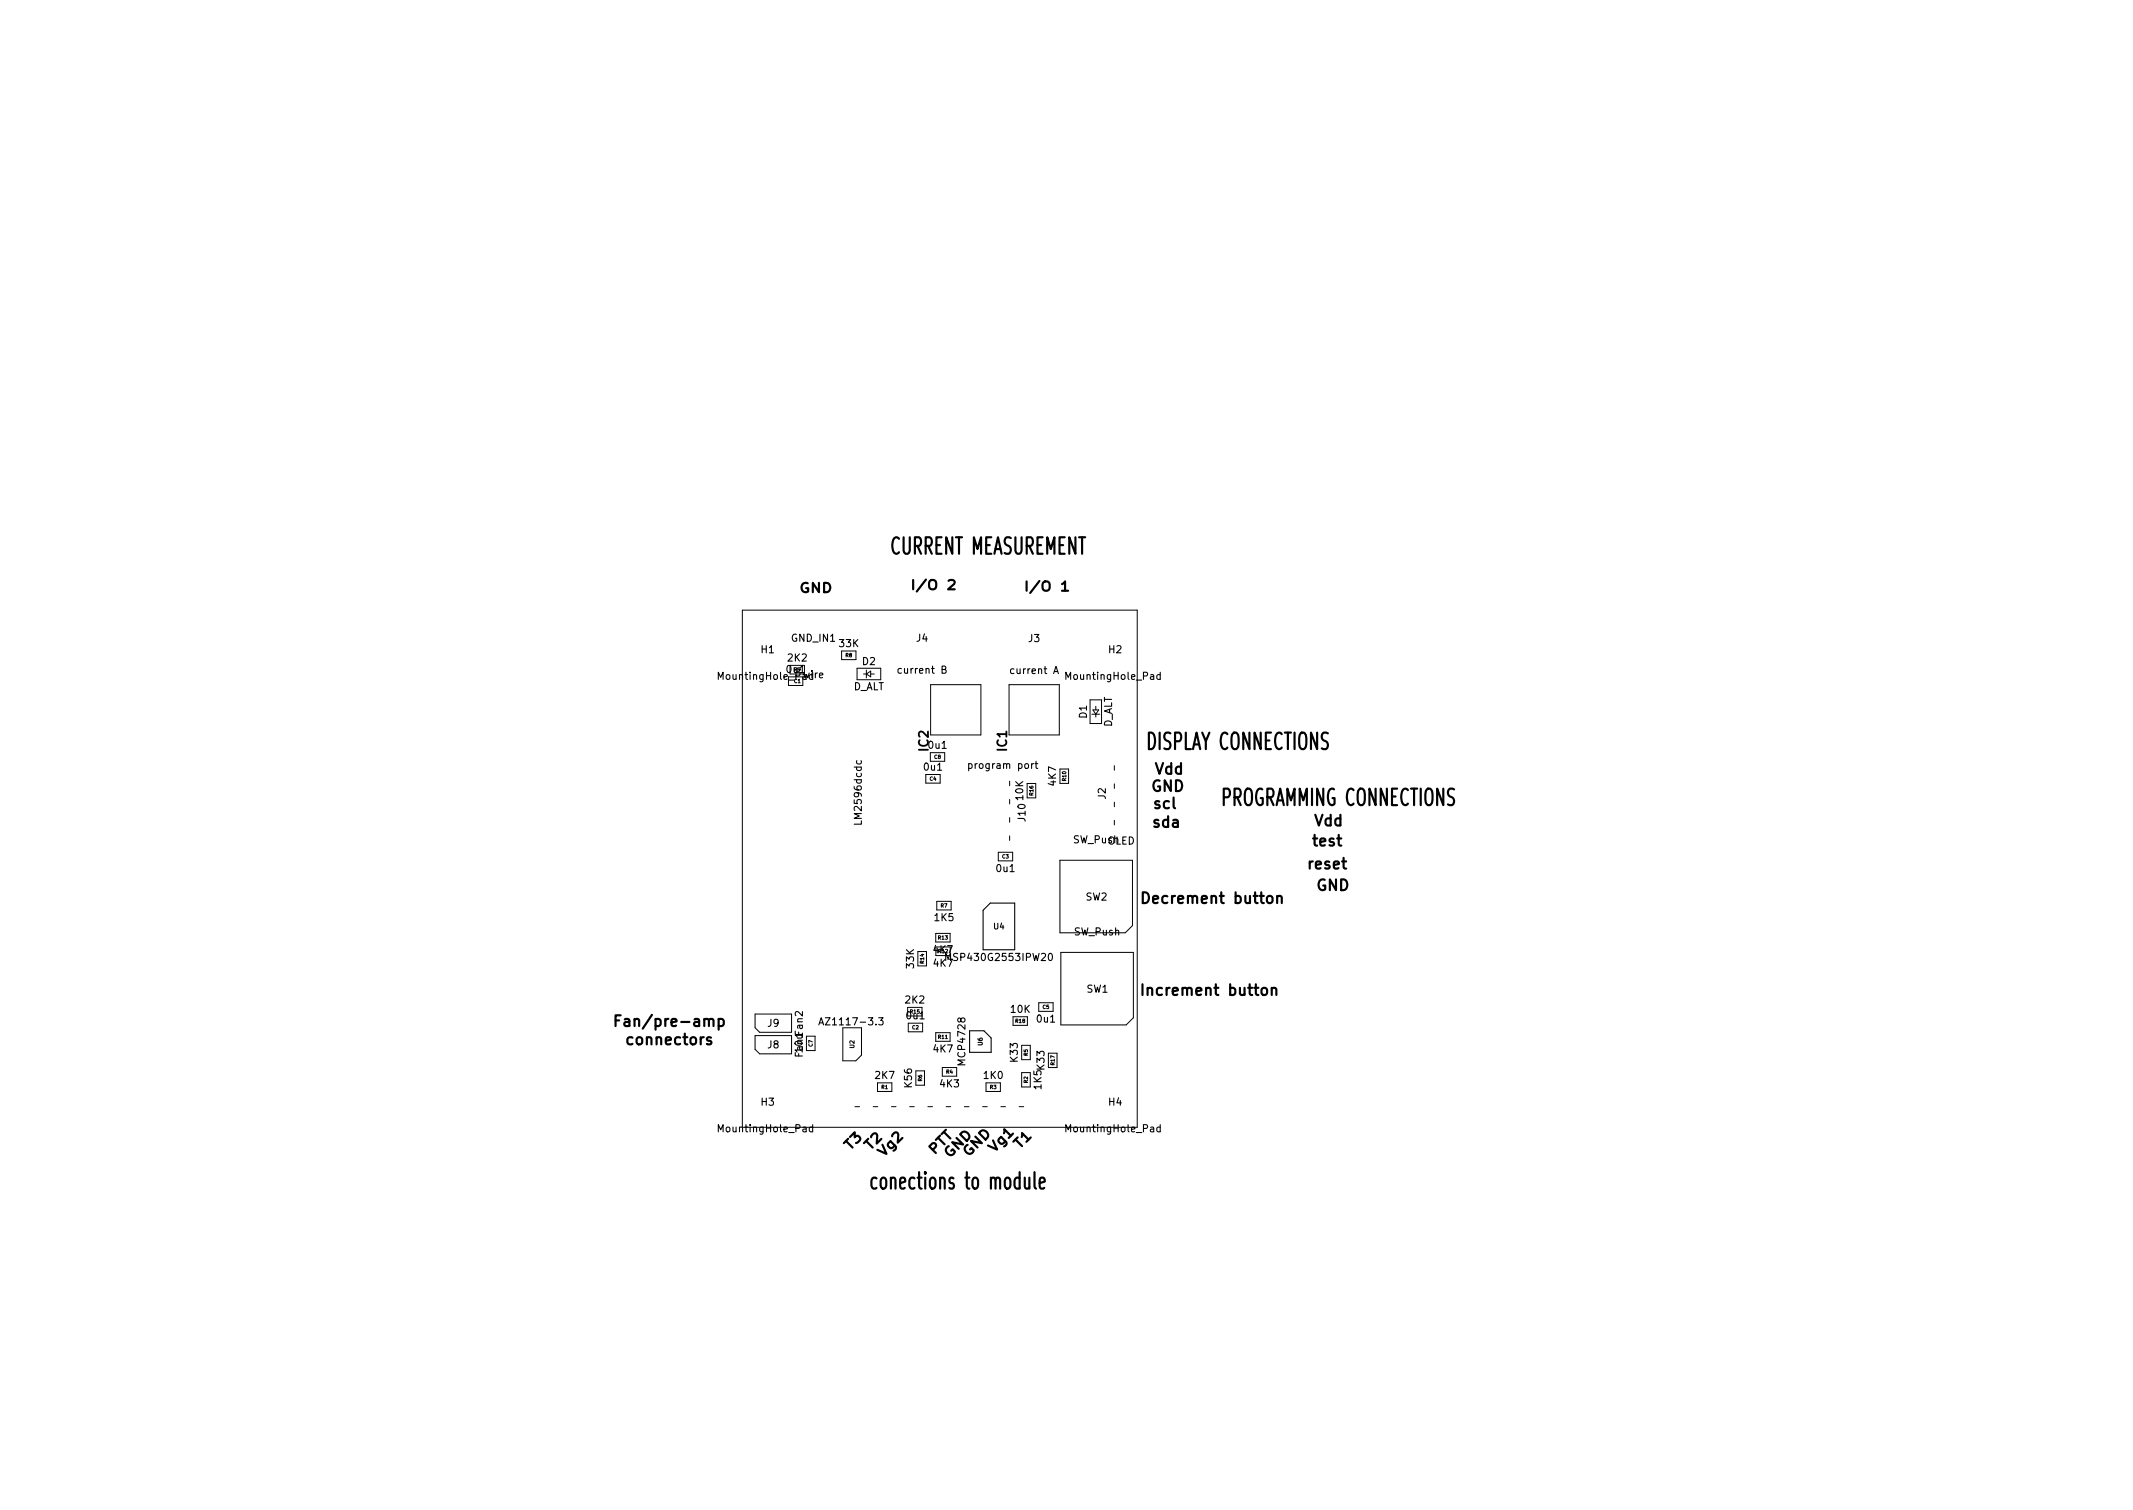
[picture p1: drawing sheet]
<svg xmlns="http://www.w3.org/2000/svg" width="297mm" height="210mm" viewBox="0 0 297 210" stroke-linecap="round" stroke-linejoin="round" font-family="sans-serif">
<defs><g id="words">
<g font-size="3.2">
<text x="124" y="77.2">CURRENT MEASUREMENT</text>
<text x="159.9" y="104.4">DISPLAY CONNECTIONS</text>
<text x="170.2" y="112.2">PROGRAMMING CONNECTIONS</text>
<text x="122.6" y="165.6">conections to module</text>
</g>
<g font-size="2.1">
<text x="160.8" y="107.8">Vdd</text>
<text x="160.3" y="110.2">GND</text>
<text x="160.8" y="112.6">scl</text>
<text x="160.6" y="115.2">sda</text>
<text x="183" y="117.8">test</text>
<text x="183" y="115">Vdd</text>
<text x="159.9" y="125.8">Decrement button</text>
<text x="182.3" y="121">reset</text>
<text x="183.3" y="124">GND</text>
<text x="87" y="142.9">Fan/pre-amp</text>
<text x="159.9" y="138.6">Increment button</text>
<text x="87.6" y="145.5">connectors</text>
</g>
<g font-size="1.8">
<text x="111.3" y="82.5">GND</text>
<text x="143.6" y="82.3">I/O 1</text>
<text x="129.3" y="104.5" transform="rotate(-90 129.3 104.5)">IC2</text>
<text x="140.2" y="104.5" transform="rotate(-90 140.2 104.5)">IC1</text>
<text x="118.4" y="160.2" transform="rotate(-45 118.4 160.2)">T3</text>
<text x="121.2" y="160.2" transform="rotate(-45 121.2 160.2)">T2</text>
<text x="123.1" y="161.1" transform="rotate(-45 123.1 161.1)">Vg2</text>
<text x="130.1" y="160.9" transform="rotate(-45 130.1 160.9)">PTT</text>
<text x="134.8" y="161.2" transform="rotate(-45 134.8 161.2)">GND</text>
<text x="138.5" y="160.5" transform="rotate(-45 138.5 160.5)">Vg1</text>
<text x="142" y="160" transform="rotate(-45 142 160)">T1</text>
</g>
<g font-size="1.4">
<text x="110.3" y="89.3">GND_IN1</text>
<text x="127.6" y="89.3">J4</text>
<text x="143.2" y="89.4">J3</text>
<text x="100.3" y="94.6">MountingHole_Pad</text>
<text x="106" y="90.9">H1</text>
<text x="109.6" y="93.7">0u1</text>
<text x="109.7" y="92.1">2K2</text>
<text x="111.9" y="94.4">wire</text>
<text x="116.9" y="90.1">33K</text>
<text x="120.1" y="92.6">D2</text>
<text x="125.3" y="93.8">current B</text>
<text x="140.9" y="93.8">current A</text>
<text x="148.7" y="94.6">MountingHole_Pad</text>
<text x="154.4" y="90.9">H2</text>
<text x="118.8" y="96.1">D_ALT</text>
<text x="151.3" y="100" transform="rotate(-90 151.3 100)">D1</text>
<text x="154.9" y="101.3" transform="rotate(-90 154.9 101.3)">D_ALT</text>
<text x="128.7" y="107.3">0u1</text>
<text x="129.4" y="104.3">0u1</text>
<text x="135.3" y="107">program port</text>
<text x="142.5" y="111.4" transform="rotate(-90 142.5 111.4)">10K</text>
<text x="147.1" y="109.4" transform="rotate(-90 147.1 109.4)">4K7</text>
<text x="154" y="111.3" transform="rotate(-90 154 111.3)">J2</text>
<text x="120" y="114.5" transform="rotate(-90 120 114.5)">LM2596dcdc</text>
<text x="142.8" y="114.3" transform="rotate(-90 142.8 114.3)">J10</text>
<text x="149.5" y="117.4">SW_Push</text>
<text x="154.2" y="117.6">OLED</text>
<text x="138.8" y="121.4">0u1</text>
<text x="151.2" y="125.4">SW2</text>
<text x="130.2" y="128.3">1K5</text>
<text x="149.6" y="130.2">SW_Push</text>
<text x="127.3" y="134.8" transform="rotate(-90 127.3 134.8)">33K</text>
<text x="130" y="132.7">4K7</text>
<text x="130" y="134.6">4K7</text>
<text x="132.3" y="133.8">MSP430G2553IPW20</text>
<text x="106.9" y="143">J9</text>
<text x="114.9" y="142.8">AZ1117-3.3</text>
<text x="126.1" y="139.7">2K2</text>
<text x="126.3" y="141.9">0u1</text>
<text x="140.8" y="141">10K</text>
<text x="144.5" y="142.4">0u1</text>
<text x="151.3" y="138.2">SW1</text>
<text x="106.9" y="146">J8</text>
<text x="111.8" y="146.5" transform="rotate(-90 111.8 146.5)">10uFan2</text>
<text x="111.8" y="147.1" transform="rotate(-90 111.8 147.1)">Fan1</text>
<text x="130" y="146.5">4K7</text>
<text x="134.4" y="148.1" transform="rotate(-90 134.4 148.1)">MCP4728</text>
<text x="141.7" y="147.8" transform="rotate(-90 141.7 147.8)">K33</text>
<text x="145.5" y="148.9" transform="rotate(-90 145.5 148.9)">K33</text>
<text x="106" y="153.9">H3</text>
<text x="121.9" y="150.2">2K7</text>
<text x="127" y="151.4" transform="rotate(-90 127 151.4)">K56</text>
<text x="130.9" y="151.4">4K3</text>
<text x="137" y="150.2">1K0</text>
<text x="145" y="151.6" transform="rotate(-90 145 151.6)">1K5</text>
<text x="154.4" y="153.9">H4</text>
<text x="100.3" y="157.6">MountingHole_Pad</text>
<text x="148.7" y="157.6">MountingHole_Pad</text>
</g>
<text font-size="1.1" x="138.4" y="129.4">U4</text>
<g font-size=".8">
<text x="119" y="145.9" transform="rotate(-90 119 145.9)">U2</text>
<text x="136.8" y="145.6" transform="rotate(-90 136.8 145.6)">U6</text>
</g>
<g font-size=".7">
<text x="110.6" y="93.5">R9</text>
<text x="110.6" y="95.1">C1</text>
<text x="117.8" y="91.5">R8</text>
<text x="130.1" y="105.7">C8</text>
<text x="129.5" y="108.7">C4</text>
<text x="143.9" y="110.7" transform="rotate(-90 143.9 110.7)">R16</text>
<text x="148.5" y="108.7" transform="rotate(-90 148.5 108.7)">R10</text>
<text x="139.6" y="119.5">C3</text>
<text x="130.7" y="130.8">R13</text>
<text x="131" y="126.4">R7</text>
<text x="128.7" y="134.1" transform="rotate(-90 128.7 134.1)">R14</text>
<text x="130.7" y="132.7">R12</text>
<text x="126.8" y="141.1">R15</text>
<text x="127" y="143.3">C2</text>
<text x="141.4" y="142.4">R18</text>
<text x="145.2" y="140.5">C5</text>
<text x="113.2" y="145.7" transform="rotate(-90 113.2 145.7)">C7</text>
<text x="130.7" y="144.6">R11</text>
<text x="131.8" y="149.5">R4</text>
<text x="143.1" y="147" transform="rotate(-90 143.1 147)">R5</text>
<text x="146.9" y="148.3" transform="rotate(-90 146.9 148.3)">R17</text>
<text x="122.8" y="151.6">R1</text>
<text x="128.4" y="150.6" transform="rotate(-90 128.4 150.6)">R6</text>
<text x="137.9" y="151.6">R3</text>
<text x="143.1" y="150.8" transform="rotate(-90 143.1 150.8)">R2</text>
</g>
</g></defs>
<g fill="none" stroke="#000" stroke-width=".3">
<path d="M127.2 80.8v1.3M128.9 80.7l-1.2 1.7M129.4 80.9a.52 .52 0 0 1 .6-.1 .52 .52 0 0 1 .4 .4v.4a.5 .5 0 0 1-.5 .5 .5 .5 0 0 1-.5-.5zM132.1 80.9l.2-.1h.4l.2 .1v.2v.2l-.9 .8h.9M143 81v1.3M147.9 82.3h.8M159.1 137v1.5M159.1 124.2a.79 .79 0 0 1 .9 .5 .79 .79 0 0 1-.3 1h-.6zM177.1 137.7a.37 .37 0 0 1 .6 .1v.7M177.9 124.9a.37 .37 0 0 1 .6 .1v.7M85.7 142.1h.5M86.4 141.4h-.7v1.5"/>
<path d="M100.1 141.9h.4l.3 .3v.4l-.2 .2-.1 .1-.4-.1M133.2 158.4l.9 1-1.5-.4 .9 1M122.1 164.1l-.2-.1h-.3l-.1 .1a1.25 1.25 0 0 0 0 1.3l.1 .1h.3l.2-.1M144.8 164.7l.7-.2-.1-.4-.1-.1h-.3l-.2 .3v1.1l.2 .1h.3l.1-.1"/>
</g>
<g fill="none" stroke="#000" stroke-width=".14">
<path d="M103.4 85h55v72h-55zM109.8 94.2v1.2h2v-1.2M117.2 90.6h2v1.2h-2zM119.4 93h3.2v1.6h-3.2zM120.2 93.8h.4M120.6 93.3v1.1M120.6 93.8l.6-.4v.8zM121.2 93.8h.6M129.6 95.3h7v7h-7zM140.5 95.3h7v7h-7zM151.8 97.4h1.6v3.3h-1.6zM152 99.4h1.2"/>
<path d="M152.2 98.8h.8l-.4 .6zM152.6 98.3v.5M152.6 99.4v.4M128.9 107.8h2v1.2h-2zM129.6 104.8h2v1.2h-2zM139 118.7h2v1.2h-2zM140.6 108.8v.6M140.6 111.3v.6M140.6 113.8v.7M140.6 116.4v.6M143 109.1h1.2v2h-1.2zM147.6 119.8h10.1v9.1l-1 1h-9.1z"/>
<path d="M147.6 107.1h1.2v2h-1.2zM155.2 106.6v.6M155.2 109.1v.7M155.2 111.7v.6M155.2 114.2v.7M127.8 132.5h1.2v2h-1.2zM130.3 130h2v1.2h-2zM130.5 125.5h2v1.2h-2zM144.7 139.6h2v1.2h-2zM147.7 132.6h10.1v9.1l-1 1h-9.1zM105.2 144.2h5v2.5h-4.4l-.6-.6zM105.2 141.2h5v2.5h-4.4l-.6-.6z"/>
<path d="M112.3 144.3h1.2v2h-1.2zM117.4 143.1h2.6v3.8l-.8 .8h-1.8zM119.1 154.1h.6M121.6 154.1h.6M122.2 150.8h2v1.2h-2zM124.1 154.1h.7M126.4 141.5v-1.2h2v1.2M126.5 142.5h2v1.2h-2zM126.7 154.1h.6M127.5 149.1h1.2v2h-1.2zM129.2 154.1h.7M130.3 143.8h2v1.2h-2z"/>
<path d="M131.2 148.6h2v1.2h-2zM131.8 154.1h.6M134.3 154.1h.6M136.8 154.1h.7M137.3 150.8h2v1.2h-2zM139.4 154.1h.6M141.1 141.6h2v1.2h-2zM141.9 154.1h.7M142.3 145.6h1.2v2h-1.2zM142.3 149.4h1.2v2h-1.2zM146 146.6h1.2v2h-1.2z"/>
</g>
<path d="M144.1 106.3h.4M144.3 106v.9l.2 .1M131.7 133.7v-1l.3 .8 .4-.8v1M136.9 126.7l1-1h3.4v6.5h-4.4zM146.1 132.8l.1-.1a.53 .53 0 0 1 .4 .5 .53 .53 0 0 1-.4 .5 .67 .67 0 0 1-.1-.9zM114 142.7l.4-1 .3 1M114.1 142.4h.5M122.4 141.7h.6l-.4 .4 .3 .1v.4l-.1 .1-.4-.1M135 143.5h2l1 1v2h-3z" fill="none" stroke="#000" stroke-width=".15"/>
<use href="#words"/>
</svg>
